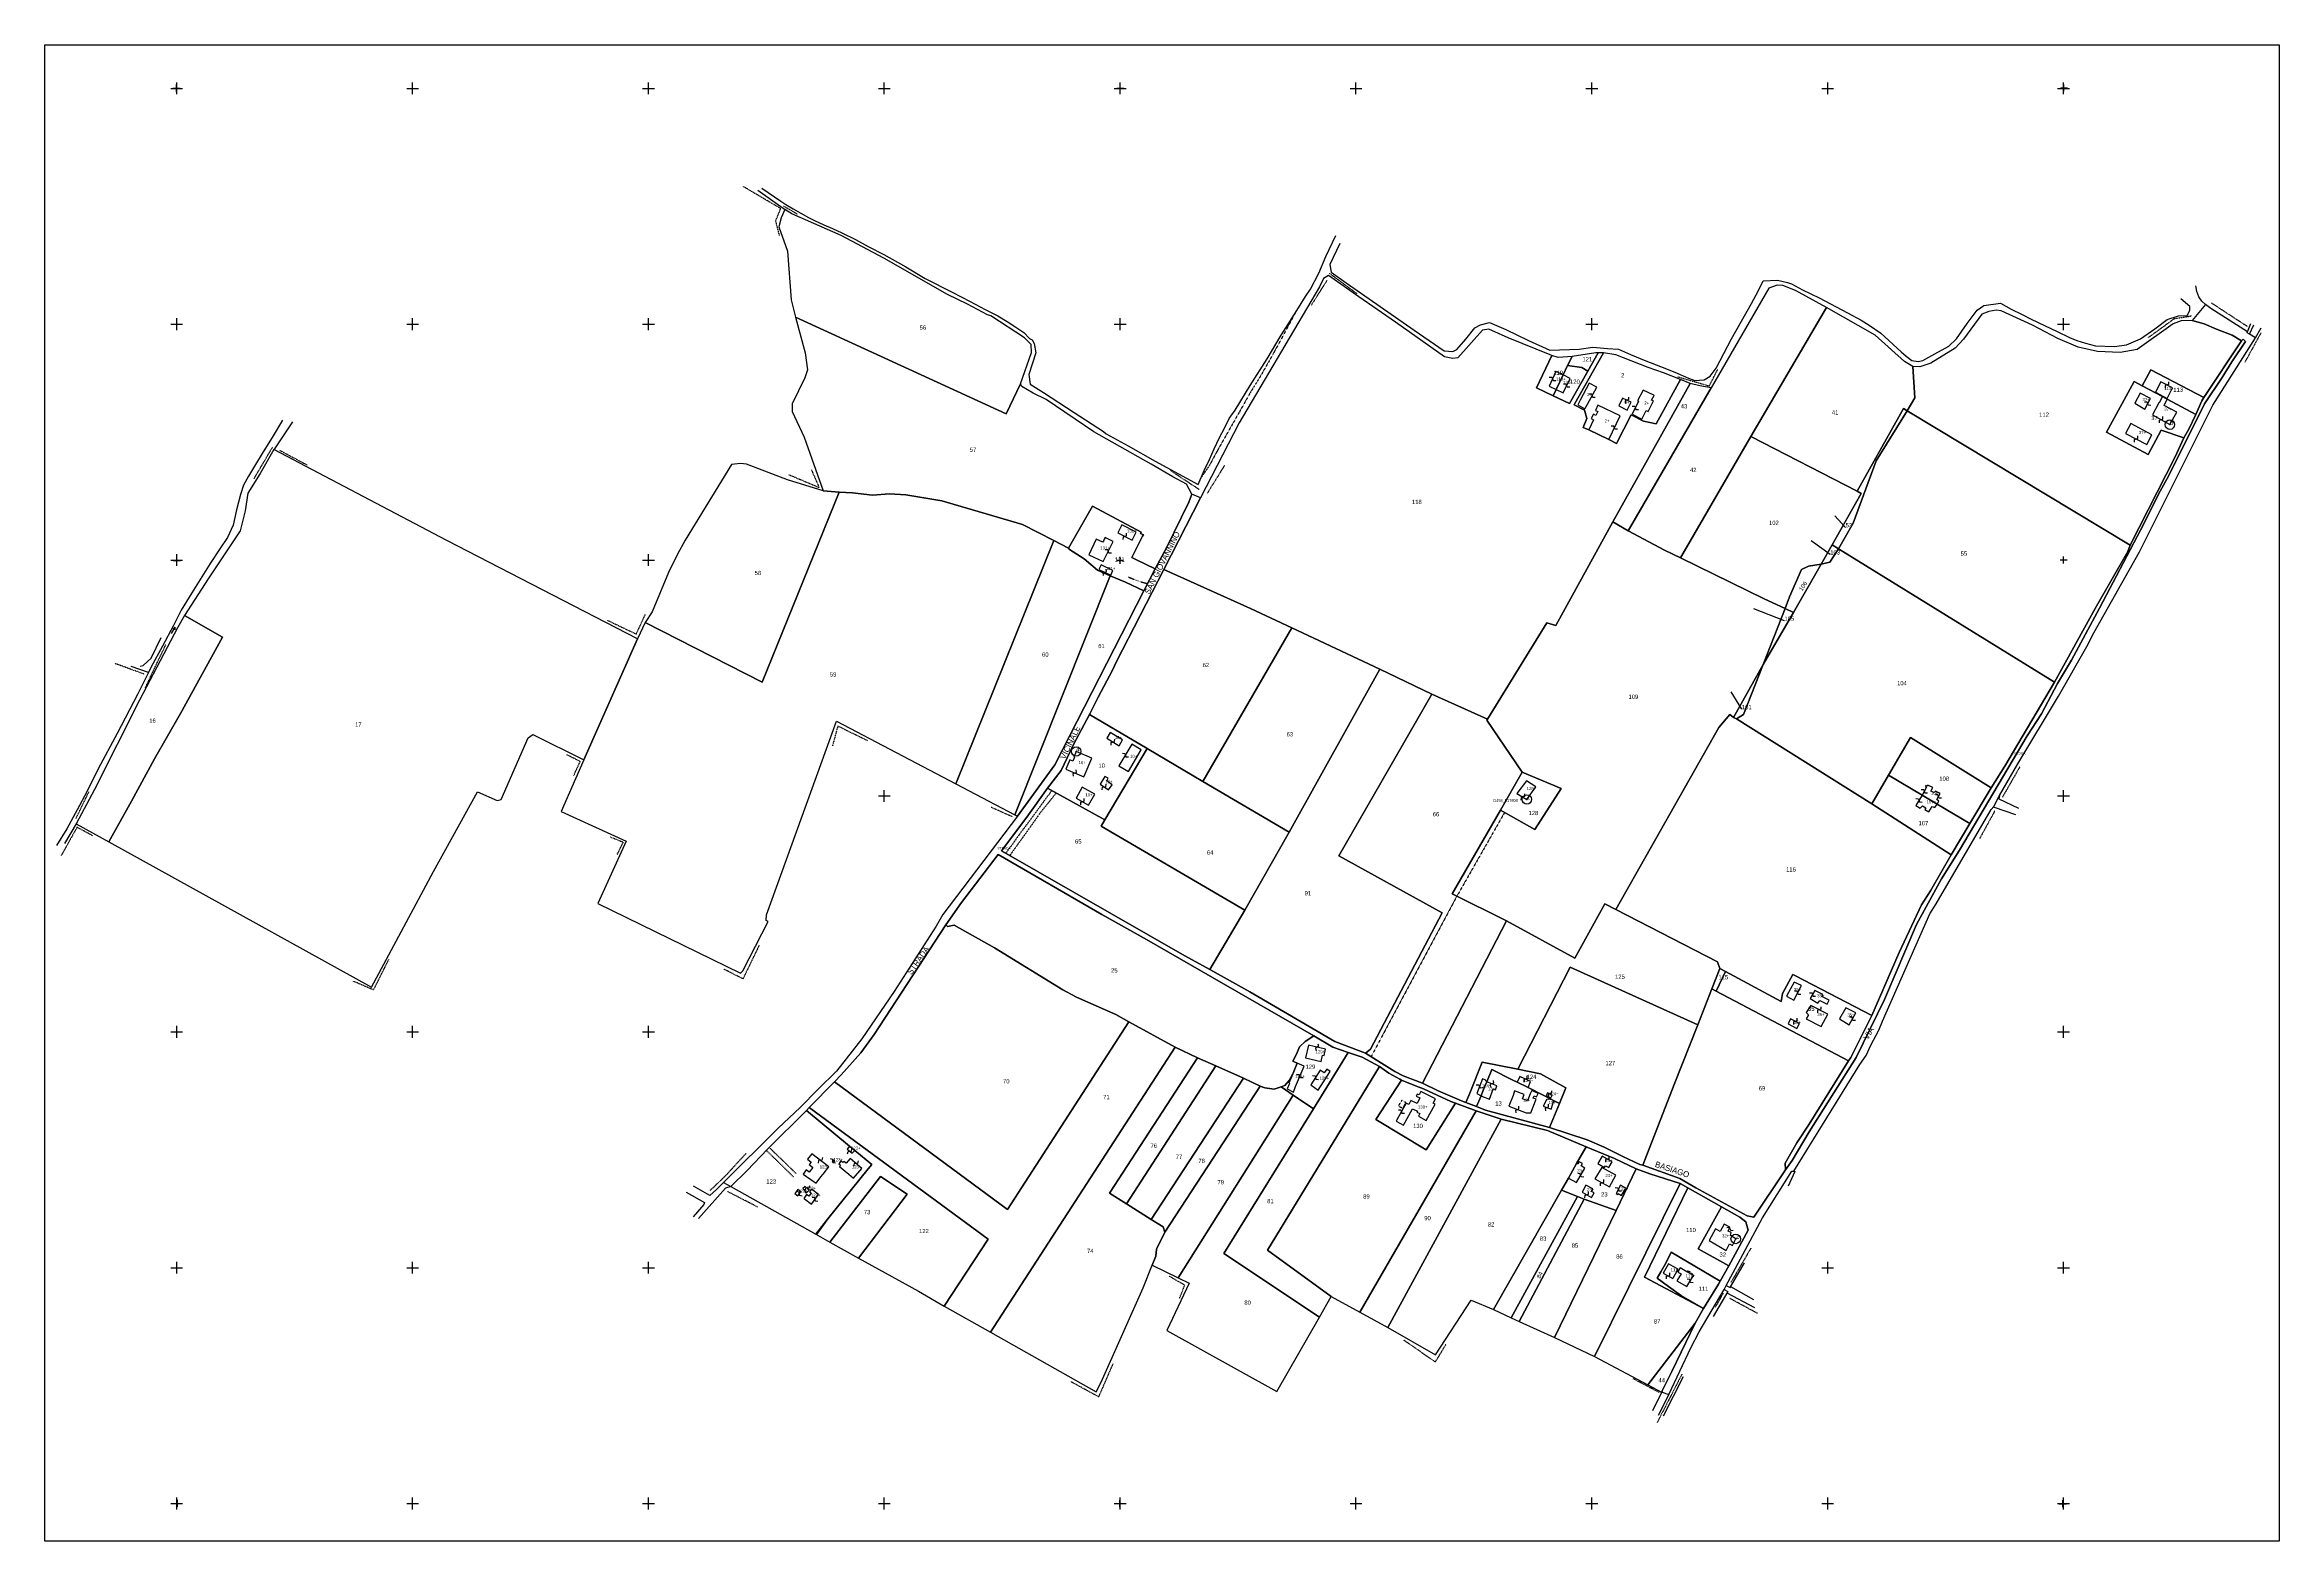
# Model space of a CAD drawing. Header units: metres. Extents: x 14088 to 15983, y -29232 to -27963.
import ezdxf

# ---------------------------------------------------------------- set-up
doc = ezdxf.new("R2010")
doc.units = ezdxf.units.M
for name, pattern in [('CONTINUA', [0]), ('FRECCETTA', [1, -1]), ('TRATTEGGIATA2', [0.3, 0.15, -0.15]), ('TRATTEGGIATA5', [0.3, 0.15, -0.15]), ('TRATTO-PUNTO', [0.4, 0.15, -0.125, 0, -0.125])]:
    doc.linetypes.add(name, pattern=pattern)
for name, color, linetype in [('ACQUE', 4, 'CONTINUA'), ('CONFINE', 3, 'CONTINUA'), ('FABBRICATI', 1, 'CONTINUA'), ('FIDUCIALI', 5, 'CONTINUA'), ('LINEEVARIE', 6, 'CONTINUA'), ('PARTICELLE', 7, 'CONTINUA'), ('SIMBOLI', 6, 'CONTINUA'), ('STRADE', 8, 'CONTINUA'), ('TESTI', 3, 'CONTINUA')]:
    doc.layers.add(name, color=color, linetype=linetype)

# ---------------------------------------------------------------- blocks, each defined once
blk = doc.blocks.new('20', base_point=(5, 5))
at = {"layer": 'SIMBOLI'}
blk.add_circle((5, 5), 4, dxfattribs=at)
blk.add_point((5, 5), dxfattribs=at)
blk = doc.blocks.new('9', base_point=(5, 5))
at = {"layer": 'SIMBOLI'}
for p, q in [((2, 5), (4, 6)), ((4, 6), (6, 4)), ((6, 4), (8, 5))]:
    blk.add_line(p, q, dxfattribs=at)
blk = doc.blocks.new('1', base_point=(5, 5))
at = {"layer": 'SIMBOLI'}
for p, q in [((2, 5), (8, 5)), ((5, 2), (5, 8))]:
    blk.add_line(p, q, dxfattribs=at)
blk = doc.blocks.new('3', base_point=(5, 5))
at = {"layer": 'SIMBOLI'}
for p, q in [((0, 5), (10, 5)), ((5, 0), (5, 10))]:
    blk.add_line(p, q, dxfattribs=at)
blk = doc.blocks.new('6', base_point=(8, 5))
at = {"layer": 'SIMBOLI'}
for p in [(2, 5), (6, 6), (6, 4)]:
    blk.add_line(p, (8, 5), dxfattribs=at)

msp = doc.modelspace()

# ---------------------------------------------------------------- linework, layer by layer
at = {"layer": 'ACQUE'}
msp.add_lwpolyline([(15950.867, -28214.18), (15919.099, -28262.15), (15917.285, -28264.89), (15912.338, -28276.507), (15906.328, -28288.937), (15902.081, -28296.245), (15894.811, -28312.429), (15856.616, -28387.22), (15854.446, -28392.698), (15826.848, -28441.162), (15792.227, -28503.428), (15750.116, -28574.682), (15738.638, -28593.258), (15720.488, -28623.354), (15704.766, -28649.948), (15687.073, -28680.397), (15679.437, -28692.275), (15660.702, -28732.862), (15637.328, -28786.18), (15619.704, -28821.802), (15617.776, -28824.59), (15584.404, -28878.339), (15573.985, -28894.075), (15564.027, -28911.38), (15564.345, -28916.903), (15569.859, -28909.135), (15584.317, -28884.775), (15624.163, -28821.634), (15648.106, -28772.47), (15675.213, -28709.008), (15696.642, -28670.39), (15711.913, -28646.027), (15769.088, -28549.094), (15781.327, -28530.364), (15795.021, -28504.535), (15806.648, -28484.844), (15830.653, -28440.899), (15865.417, -28374.681), (15882.038, -28341.7), (15889.417, -28328.303), (15919.422, -28267.418), (15934.647, -28245.184), (15942.686, -28231.988), (15954.218, -28214.729), (15952.234, -28212.809), (15950.867, -28214.18)], close=True, dxfattribs=at)
at = {"layer": 'CONFINE'}
msp.add_lwpolyline([(14130.158, -28594.63), (14114.797, -28623.553), (14142.336, -28638.813), (14365.122, -28762.004), (14417.779, -28664.069), (14455.026, -28596.577), (14471.69, -28603.729), (14475.139, -28603.011), (14498.11, -28550.708), (14501.96, -28547.86), (14545.251, -28569.487), (14525.864, -28613.268), (14580.988, -28638.259), (14557.003, -28691.072), (14678.184, -28750.351), (14680.006, -28748.167), (14701.53, -28706.559), (14699.802, -28705.652), (14700.096, -28700.938), (14759.349, -28536.705), (14860.578, -28589.645), (14910.688, -28615.941), (14912.958, -28617.132), (14849.661, -28700.501), (14843.898, -28710.448), (14808.247, -28765.824), (14781.086, -28805.876), (14759.529, -28833.498), (14743.831, -28848.588), (14728.693, -28864.235), (14710.107, -28881.664), (14663.725, -28927.694), (14669.874, -28931.225), (14741.969, -28971.678), (14753.811, -28978.323), (14778.015, -28991.804), (14828.933, -29019.796), (14850.854, -29032.681), (14889.967, -29054.552), (14979.763, -29105.246), (14983.906, -29097.077), (15019.399, -29017.175), (15027.069, -28997.747), (15049.283, -29008.571), (15058.52, -29013.071), (15039.733, -29053.202), (15132.983, -29104.901), (15168.997, -29041.993), (15179.031, -29024.465), (15203.322, -29037.78), (15226.901, -29050.792), (15267.403, -29073.845), (15297.798, -29027.553), (15316.696, -29035.51), (15331.481, -29042.465), (15338.391, -29045.741), (15368.416, -29059.092), (15402.352, -29075.204), (15447.596, -29099.299), (15459.128, -29105.441), (15459.574, -29105.678), (15465.313, -29107.437), (15483.949, -29068.066), (15490.972, -29054.417), (15512.356, -29018.485), (15513.618, -29015.543), (15544.697, -28957.745), (15569.677, -28918.206), (15571.199, -28918.152), (15627.375, -28827.605), (15632.585, -28820.042), (15636.473, -28811.417), (15643.497, -28798.528), (15646.373, -28791.021), (15686.56, -28699.959), (15692.072, -28691.38), (15738.63, -28611.5), (15740.908, -28609.062), (15745.657, -28599.726), (15761.226, -28572.728), (15795.858, -28515.327), (15819.817, -28473.206), (15825.576, -28461.638), (15864.394, -28392.976), (15926.53, -28268.565), (15962.94, -28211.666), (15957.603, -28208.335), (15955.622, -28207.378), (15955.975, -28206.566), (15925.021, -28186.58), (15920.496, -28183.196), (15909.159, -28196.755), (15899.669, -28197.134), (15892.925, -28199.686), (15862.524, -28221.351), (15848.167, -28223.922), (15828.829, -28223.212), (15812.529, -28219.453), (15795.205, -28211.998), (15773.813, -28200.754), (15747.039, -28188.763), (15742.824, -28187.963), (15736.686, -28189.195), (15730.855, -28191.389), (15715.273, -28212.712), (15708.083, -28220.281), (15687.406, -28233.002), (15678.075, -28236.016), (15672.136, -28235.728), (15665.275, -28231.742), (15640.304, -28209.409), (15598.937, -28185.801), (15572.716, -28171.376), (15562.048, -28167.147), (15557.175, -28166.907), (15550.127, -28169.458), (15501.195, -28253.855), (15491.701, -28252.359), (15483.423, -28250.303), (15475.071, -28246.969), (15460.716, -28241.24), (15447.815, -28236.814), (15420.434, -28225.94), (15410.027, -28224.147), (15405.443, -28224.191), (15403.53, -28224.21), (15383.237, -28227.455), (15371.565, -28228.144), (15366.12, -28226.468), (15364.709, -28226.033), (15328.946, -28211.633), (15312.536, -28204.176), (15307.259, -28204.95), (15286.302, -28228.415), (15282.142, -28229.034), (15275.186, -28227.582), (15233.653, -28198.147), (15202.29, -28176.895), (15176.821, -28158.617), (15172.564, -28161.212), (15169.078, -28168.366), (15100.881, -28283.571), (15068.192, -28347.351), (15060.775, -28344.026), (15056.34, -28335.727), (15044.704, -28329.524), (15026.408, -28318.626), (14977.724, -28291.237), (14937.211, -28263.775), (14926.286, -28258.381), (14916.529, -28252.782), (14915.509, -28250.555), (14924.887, -28223.877), (14924.465, -28217.138), (14918.92, -28211.477), (14890.253, -28192.802), (14887.46, -28192.049), (14870.69, -28182.971), (14853.517, -28174.857), (14799.497, -28144.086), (14763.368, -28124.924), (14721.606, -28106.283), (14715.609, -28102.65), (14712.479, -28109.904), (14710.67, -28117.561), (14718.026, -28138.014), (14721.166, -28179.203), (14724.804, -28194.041), (14732.995, -28224.271), (14734.855, -28238.81), (14732.536, -28245.555), (14721.93, -28267.626), (14721.792, -28273.909), (14732.044, -28295.672), (14748.238, -28341.287), (14717.815, -28331.839), (14683.172, -28318.551), (14678.197, -28318.006), (14670.485, -28318.939), (14631.047, -28382.99), (14624.629, -28394.915), (14617.001, -28410.593), (14603.122, -28444.022), (14597.306, -28452.956), (14590.741, -28466.756), (14429.055, -28383.512), (14282.202, -28306.21), (14270.627, -28326.56), (14260.211, -28343.258), (14257.911, -28358.162), (14253.637, -28375.301), (14226.629, -28415.909), (14206.553, -28447.074), (14200.639, -28457.478), (14168.503, -28518.774), (14130.158, -28594.63)], close=True, dxfattribs=at)
at = {"layer": 'FABBRICATI'}
for points in [[(15369.755, -28255.325), (15375.606, -28243.062), (15369.569, -28240.189), (15363.719, -28252.452), (15369.755, -28255.325)], [(15375.606, -28243.062), (15369.755, -28255.325), (15375.792, -28258.197), (15381.643, -28245.934), (15375.606, -28243.062)], [(15390.087, -28264.331), (15388.019, -28268.406), (15394.062, -28271.767), (15396.452, -28267.793), (15404.216, -28253.519), (15397.849, -28250.058), (15390.087, -28264.331)], [(15882.579, -28248.818), (15878.032, -28257.692), (15887.944, -28262.903), (15892.566, -28254.074), (15882.579, -28248.818)], [(15397.34, -28289.598), (15414.354, -28297.825), (15423.987, -28277.683), (15405.184, -28268.692), (15403.049, -28273.115), (15404.976, -28274.03), (15403.362, -28277.336), (15401.372, -28276.395), (15399.494, -28280.082), (15401.428, -28281.088), (15397.34, -28289.598)], [(15429.896, -28272.78), (15433.252, -28266.222), (15426.137, -28262.58), (15422.781, -28269.138), (15429.896, -28272.78)], [(15452.512, -28260.192), (15443.443, -28255.819), (15438.776, -28264.961), (15439.589, -28265.367), (15434.075, -28276.335), (15442.446, -28280.418), (15446.126, -28273.201), (15447.882, -28274.036), (15452.3, -28265.108), (15450.735, -28264.386), (15452.748, -28260.314), (15452.512, -28260.192)], [(15873.735, -28262.874), (15864.894, -28258.539), (15860.499, -28267.063), (15868.935, -28271.906), (15873.735, -28262.874)], [(15881.009, -28266.763), (15880.9, -28266.707), (15875.442, -28276.805), (15890.231, -28285.178), (15896.093, -28274.572), (15885.257, -28268.963), (15888.015, -28263.571), (15883.943, -28261.405), (15881.009, -28266.763)], [(15870.527, -28302.103), (15875.025, -28293.68), (15857.189, -28284.2), (15852.691, -28292.572), (15870.527, -28302.103)], [(14986.501, -28382.409), (14985.801, -28383.977), (14985.363, -28384.92), (14979.689, -28382.279), (14973.485, -28395.564), (14985.646, -28401.254), (14994.18, -28384.164), (14987.262, -28380.789), (14986.501, -28382.409)], [(14998.011, -28376.812), (15010.143, -28383.026), (15013.585, -28376.42), (15001.546, -28370.141), (14998.011, -28376.812)], [(14983.776, -28404.1), (14981.912, -28407.925), (14992.138, -28412.659), (14993.895, -28408.928), (14983.776, -28404.1)], [(15001.979, -28552.293), (14991.663, -28546.188), (14988.629, -28551.111), (14999.098, -28557.469), (15001.979, -28552.293)], [(14998.943, -28574.565), (15007.005, -28579.236), (15017.948, -28561.015), (15009.973, -28556.23), (14998.943, -28574.565)], [(14970.273, -28581.327), (14975.978, -28567.897), (14962.771, -28562.276), (14960.735, -28567.055), (14961.195, -28567.251), (14959.866, -28570.368), (14957.381, -28569.309), (14953.971, -28577.313), (14969.215, -28583.809), (14970.273, -28581.327)], [(14962.712, -28601.958), (14973.305, -28607.808), (14978.415, -28598.521), (14967.836, -28592.68), (14962.712, -28601.958)], [(14989.875, -28584.958), (14987.131, -28583.597), (14982.933, -28589.891), (14990.202, -28594.94), (14993.237, -28590.625), (14988.712, -28587.14), (14989.875, -28584.958)], [(15344.738, -28587.132), (15336.338, -28598.048), (15344.927, -28602.941), (15352.565, -28592.331), (15344.738, -28587.132)], [(15683.885, -28592.556), (15680.021, -28599.238), (15692.785, -28606.845), (15694.307, -28604.369), (15692.476, -28603.005), (15695.358, -28597.981), (15691.546, -28595.913), (15690.382, -28597.133), (15687.486, -28595.823), (15689.255, -28592.879), (15684.835, -28590.914), (15684.341, -28591.696), (15683.291, -28591.113), (15682.824, -28591.93), (15683.885, -28592.556)], [(15692.785, -28606.845), (15680.021, -28599.238), (15674.827, -28608.22), (15678.384, -28610.389), (15680.461, -28608.408), (15683.357, -28609.971), (15682.396, -28611.544), (15685.852, -28613.461), (15688.734, -28608.944), (15690.97, -28609.799), (15692.785, -28606.845)], [(15571.421, -28773.124), (15577.787, -28760.845), (15571.538, -28757.973), (15565.12, -28769.847), (15571.421, -28773.124)], [(15593.398, -28773.524), (15599.647, -28776.446), (15601.365, -28773.25), (15595.064, -28769.921), (15595.822, -28768.349), (15589.064, -28764.92), (15585.121, -28771.873), (15591.779, -28775.656), (15593.398, -28773.524)], [(15600.073, -28785.11), (15585.642, -28777.597), (15581.748, -28783.739), (15583.834, -28785.558), (15581.659, -28788.959), (15594.515, -28795.513), (15600.073, -28785.11)], [(15618.314, -28794.184), (15623.822, -28783.884), (15615.388, -28779.649), (15610.03, -28789.037), (15618.314, -28794.184)], [(15576.137, -28793.077), (15568.616, -28788.992), (15566.596, -28793.305), (15573.812, -28797.289), (15576.137, -28793.077)], [(15170.585, -28825.213), (15171.688, -28819.903), (15172.995, -28820.178), (15174.137, -28814.722), (15159.863, -28811.298), (15157.162, -28822.093), (15170.585, -28825.213)], [(15143.516, -28843.828), (15141.635, -28848.482), (15146.954, -28851.045), (15148.842, -28846.336), (15156.015, -28829.122), (15150.042, -28826.632), (15146.642, -28835.176), (15146.518, -28835.487), (15143.02, -28843.595), (15143.516, -28843.828)], [(15172.547, -28842.358), (15177.994, -28833.577), (15175.189, -28831.632), (15173.049, -28834.785), (15169.668, -28832.474), (15161.682, -28844.88), (15168.005, -28849.364), (15172.547, -28842.358)], [(15309.4, -28845.994), (15310.859, -28842.419), (15309.999, -28841.687), (15310.221, -28841.132), (15307.256, -28839.956), (15302.371, -28852.324), (15306.051, -28854.198), (15307.589, -28850.43), (15309.4, -28845.994)], [(15336.612, -28842.648), (15345.931, -28847.318), (15348.081, -28842.077), (15339.045, -28838.007), (15336.612, -28842.648)], [(15254.881, -28850.73), (15253.481, -28853.507), (15251.92, -28852.838), (15251.059, -28854.463), (15254.214, -28855.993), (15251.816, -28860.804), (15246.482, -28858.267), (15244.807, -28861.649), (15242.43, -28860.475), (15234.714, -28874.531), (15234.049, -28875.723), (15240.397, -28879.254), (15248.004, -28865.261), (15252.156, -28867.281), (15251.707, -28868.078), (15254.127, -28869.327), (15253.012, -28871.517), (15259.643, -28875.14), (15267.136, -28861.384), (15265.52, -28860.492), (15267.342, -28856.757), (15254.881, -28850.73)], [(15307.589, -28850.43), (15306.051, -28854.198), (15307.396, -28854.783), (15313.237, -28856.997), (15316.212, -28848.578), (15318.264, -28849.202), (15319.567, -28845.693), (15310.859, -28842.419), (15309.4, -28845.994), (15307.589, -28850.43)], [(15341.184, -28856.829), (15342.503, -28853.287), (15334.554, -28850.117), (15333.277, -28853.905), (15329.492, -28862.985), (15344.325, -28868.825), (15344.365, -28868.71), (15348.179, -28868.695), (15352.851, -28857.22), (15350.345, -28856.29), (15351.129, -28854.16), (15353.202, -28855.164), (15354.561, -28852.354), (15349.187, -28849.756), (15347.827, -28852.568), (15345.559, -28858.446), (15341.184, -28856.829)], [(15366.993, -28860.963), (15367.922, -28858.586), (15365.113, -28857.223), (15364.998, -28857.42), (15362.567, -28857.059), (15362.321, -28857.798), (15361.483, -28857.469), (15360.898, -28858.85), (15358.725, -28863.011), (15365.481, -28865.527), (15366.993, -28860.963)], [(15365.13, -28855.923), (15366.282, -28853.693), (15362.299, -28851.636), (15361.14, -28853.888), (15365.13, -28855.923)], [(14774.901, -28900.494), (14770.63, -28896.945), (14768.547, -28899.467), (14772.818, -28903.015), (14774.901, -28900.494)], [(14737.781, -28913.701), (14739.396, -28914.969), (14736.269, -28918.929), (14735.961, -28918.712), (14733.75, -28917.158), (14731.226, -28920.743), (14731.333, -28920.817), (14740.663, -28927.288), (14742.208, -28928.36), (14746.315, -28923.06), (14748.141, -28920.704), (14752.881, -28914.59), (14738.602, -28903.421), (14734.91, -28908.118), (14738.056, -28910.545), (14736.423, -28912.635), (14737.781, -28913.701)], [(14756.963, -28910.678), (14757.888, -28909.537), (14756.761, -28908.735), (14755.835, -28909.876), (14756.963, -28910.678)], [(14770.034, -28920.781), (14773.911, -28924.124), (14780.873, -28915.797), (14770.92, -28907.515), (14767.679, -28911.489), (14765.593, -28909.847), (14764.795, -28910.77), (14763.3, -28909.532), (14761.34, -28911.828), (14762.779, -28913.102), (14761.949, -28914.062), (14770.034, -28920.781)], [(15387.097, -28911.749), (15380.083, -28924.078), (15387.064, -28927.894), (15394.142, -28915.503), (15390.843, -28913.618), (15391.99, -28911.67), (15389.325, -28910.141), (15388.085, -28912.282), (15387.097, -28911.749)], [(15420.357, -28921.604), (15408.53, -28914.931), (15402.659, -28924.555), (15414.987, -28931.348), (15420.357, -28921.604)], [(15417.215, -28910.377), (15408.904, -28905.569), (15405.034, -28911.632), (15410.71, -28914.947), (15411.549, -28913.517), (15414.487, -28915.187), (15417.215, -28910.377)], [(14729.356, -28935.628), (14726.764, -28933.6), (14724.236, -28937.041), (14726.549, -28939.003), (14729.356, -28935.628)], [(14733.092, -28935.697), (14732.822, -28936.016), (14733.749, -28936.837), (14736.261, -28934.262), (14732.872, -28931.054), (14731.014, -28932.951), (14731.799, -28933.703), (14733.446, -28935.28), (14733.092, -28935.697)], [(14737.077, -28935.931), (14738.009, -28936.627), (14737.085, -28937.892), (14736.042, -28939.414), (14734.002, -28937.902), (14731.627, -28941.192), (14732.208, -28941.628), (14738.373, -28946.25), (14744.19, -28937.874), (14738.317, -28933.383), (14736.584, -28935.562), (14737.077, -28935.931)], [(15400.868, -28933.25), (15395.018, -28929.943), (15391.675, -28935.858), (15399.677, -28940.441), (15401.898, -28936.593), (15399.677, -28935.335), (15400.868, -28933.25)], [(15428.782, -28932.479), (15424.348, -28930.045), (15420.657, -28937.031), (15421.937, -28937.838), (15422.334, -28937.207), (15425.288, -28938.838), (15428.782, -28932.479)], [(15512.33, -28963.15), (15508.791, -28969.29), (15504.777, -28967.071), (15499.572, -28977.067), (15513.954, -28985.34), (15516.885, -28979.86), (15519.274, -28981.323), (15522.002, -28975.641), (15517.529, -28972.815), (15518.081, -28970.229), (15515.642, -28969.121), (15516.954, -28965.671), (15512.33, -28963.15)], [(15460.546, -29004.608), (15468.824, -29009.267), (15473.279, -29001.355), (15469.076, -28998.988), (15465.137, -28996.771), (15460.546, -29004.608)], [(15480.608, -29016.083), (15486.084, -29006.492), (15484.885, -29005.809), (15480.697, -29003.422), (15477.622, -29001.675), (15475.046, -29000.201), (15473.055, -29003.704), (15475.637, -29005.172), (15472.157, -29011.257), (15480.608, -29016.083)]]:
    msp.add_lwpolyline(points, close=True, dxfattribs=at)
at = {"layer": 'LINEEVARIE', "color": 2}
msp.add_lwpolyline([(14088, -29232), (14088, -27963), (15983, -27963), (15983, -29232), (14088, -29232)], dxfattribs=at)
at = {"layer": 'LINEEVARIE', "linetype": 'TRATTO-PUNTO'}
for points in [[(14711.143, -28124.755), (14707.917, -28112.399), (14712.157, -28102), (14680.545, -28083.333)], [(14714.588, -28099.815), (14726.378, -28106.625)], [(15177.527, -28156.841), (15200.71, -28173.96)], [(15162.364, -28183.636), (15175.713, -28162.572)], [(15872.042, -28211.192), (15893.93, -28195.274), (15908.998, -28192.854)], [(15925.213, -28181.765), (15955.761, -28201.753)], [(15967.346, -28207.449), (15953.751, -28232.263)], [(15472.955, -28244.604), (15499.618, -28252.338), (15506.792, -28238.283)], [(14265.512, -28331.032), (14281.385, -28304.033)], [(14287.025, -28306.755), (14310.603, -28319.413)], [(14718.922, -28327.478), (14744.983, -28338.559), (14738.452, -28323.577)], [(15042.813, -28324.107), (15067.161, -28340.158)], [(15074.222, -28342.978), (15088.885, -28319.478)], [(14564.973, -28450.962), (14589.665, -28462.705), (14597.392, -28446.064)], [(14173.3, -28508.374), (14181.937, -28490.16), (14190.877, -28471.489)], [(14172.462, -28496.772), (14147.674, -28487.715)], [(14785.88, -28553.257), (14760.576, -28540.806), (14756.098, -28557.439)], [(14536.705, -28582.633), (14542.108, -28570.812), (14530.777, -28565.116)], [(15762.856, -28575.46), (15748.248, -28600.936)], [(14114.482, -28619.247), (14125.595, -28596.364)], [(14908.443, -28617.599), (14890.763, -28609.74)], [(15741.627, -28612.861), (15728.74, -28636.305)], [(14128.523, -28633.703), (14115.413, -28626.541), (14101.968, -28650.595)], [(14573.351, -28649.934), (14578.605, -28639.38), (14567.531, -28634.899)], [(14693.963, -28726.493), (14680.124, -28755.058), (14663.965, -28746.891)], [(14379.532, -28738.758), (14366.752, -28764.432), (14349.784, -28757.128)], [(14652.22, -28934.564), (14665.589, -28921.861), (14682.801, -28903.068)], [(14692.804, -28948.648), (14667.093, -28935.489)], [(15534.961, -28983.31), (15517.824, -29012.694)], [(15050.328, -29026.166), (15054.768, -29014.854), (15041.453, -29007.186)], [(15511.349, -29021.629), (15504.526, -29033.859)], [(15540.368, -29038.682), (15516.738, -29025.922)], [(15276.214, -29065.056), (15267.113, -29079.927), (15240.578, -29061.449)], [(14993.868, -29081.393), (14981.752, -29109.498), (14957.92, -29096.536)], [(15457.392, -29105.937), (15434.983, -29094.137)], [(15476.388, -29090.382), (15455.42, -29131.279)]]:
    msp.add_lwpolyline(points, dxfattribs=at)
at = {"layer": 'LINEEVARIE'}
for points in [[(14692.885, -28086.392), (14716.136, -28102.969)], [(14696.231, -28084.61), (14712.294, -28095.564), (14716.412, -28098.493), (14722.764, -28102.074), (14729.32, -28105.908), (14735.824, -28109.489), (14740.855, -28112.06), (14748.781, -28115.79), (14756.046, -28118.963), (14764.022, -28122.591), (14775.454, -28128.085), (14786.329, -28134.188), (14799.54, -28140.894), (14818.14, -28151.487), (14834.758, -28161.173), (14857.675, -28172.921), (14872.716, -28180.888), (14885.521, -28187.494), (14896.343, -28192.837), (14904.221, -28197.833), (14911.439, -28202.527), (14918.25, -28207.121), (14923.236, -28212.226), (14925.471, -28213.284), (14927.052, -28216.219), (14928.644, -28224.323), (14922.444, -28242.683), (14923.833, -28250.837), (14935.116, -28258.004), (14961.141, -28274.963), (14985.843, -28290.912), (14988.233, -28292.831), (15006.68, -28303.019), (15029.701, -28316.084), (15066.085, -28335.854), (15068.624, -28330.062)], [(15068.624, -28330.062), (15071.184, -28324.085), (15075.78, -28314.698), (15079.769, -28305.769), (15084.213, -28296.079), (15088.61, -28288.163), (15092.549, -28279.994), (15097.456, -28272.786), (15110.248, -28252.078), (15124.558, -28229.238), (15136.641, -28209.293), (15149.89, -28188.381), (15157.069, -28176.505), (15161.368, -28170.261), (15168.493, -28156.611), (15174.55, -28142.559), (15182.833, -28124.802)], [(15186.401, -28131.533), (15177.713, -28149.392), (15178.844, -28155.774), (15191.706, -28164.862), (15249.352, -28205.099), (15274.87, -28222.516), (15282.027, -28223.257), (15285.424, -28221.475), (15293.066, -28212.587), (15300.759, -28203.193), (15305.523, -28200.444), (15313.335, -28198.549), (15326.95, -28204.392), (15346.308, -28213.716), (15364.496, -28221.98), (15389.262, -28221.257), (15400.728, -28219.505), (15413.215, -28220.536), (15422.504, -28221.12), (15432.817, -28225.553), (15445.721, -28231.195), (15458.115, -28235.825), (15470.256, -28240.76), (15481.991, -28245.695), (15487.274, -28247.607), (15495.343, -28247.282), (15500.309, -28244.026), (15505.419, -28237.223), (15518.557, -28212.308), (15535.439, -28182.469), (15541.453, -28171.356), (15545.342, -28163.187), (15557.318, -28162.65), (15565.849, -28164.705), (15569.302, -28165.71), (15578.551, -28170.905), (15592.676, -28177.608), (15616.863, -28190.315), (15628.399, -28196.67), (15635.057, -28200.758), (15645.172, -28207.522), (15662.261, -28223.338), (15666.482, -28226.976), (15671.414, -28230.814), (15676.694, -28231.51), (15680.803, -28230.891), (15690.738, -28225.241), (15702.801, -28218.622), (15709.233, -28212.525), (15718.389, -28199.529), (15726.686, -28188.106), (15732.31, -28184.24), (15746.668, -28182.125), (15755.612, -28187.119), (15764.809, -28191.909), (15772.685, -28195.841), (15783.862, -28200.981), (15794.735, -28206.071), (15805.202, -28211.162), (15811.298, -28213.933), (15818.561, -28216.093), (15827.244, -28218.199), (15843.283, -28218.867), (15853.278, -28217.473), (15865.193, -28212.426), (15877.303, -28203.932), (15887.893, -28196.151), (15897.63, -28193.035), (15904.988, -28192.509), (15907.11, -28188.399)], [(15907.11, -28188.399), (15907.254, -28184.903), (15899.575, -28178.487)], [(15920.496, -28183.196), (15917.343, -28180.519), (15914.696, -28176.928), (15913.061, -28172.169), (15912.085, -28167.357)], [(15955.975, -28206.566), (15958.902, -28199.464)], [(15957.603, -28208.335), (15961.392, -28200.522)], [(15962.94, -28211.666), (15967.589, -28203.192)], [(14289.605, -28281.361), (14280.91, -28296.18), (14273.325, -28308.108), (14265.994, -28320.288), (14260.888, -28328.967), (14256.541, -28336.528), (14253.971, -28344.389), (14250.753, -28357.421), (14247.89, -28370.299), (14243.144, -28380.801), (14236.568, -28390.344), (14228.274, -28403.034), (14212.65, -28427.854), (14203.649, -28442.42), (14197.133, -28455.561), (14187.886, -28473.067), (14178.031, -28491.133), (14175.903, -28495.417)], [(14282.713, -28306.479), (14298.338, -28282.909)], [(14168.944, -28489.991), (14171.633, -28489.528), (14178.267, -28483.278), (14186.854, -28465.722)], [(14175.903, -28495.417), (14166.665, -28514.016), (14149.384, -28546.998), (14133.416, -28577.038), (14123.615, -28596.471), (14115.429, -28611.795), (14106.636, -28627.831), (14097.99, -28642.042)], [(14175.903, -28495.417), (14161.382, -28490.162)], [(15759.627, -28616.101), (15741.518, -28609.659), (15740.908, -28609.062)], [(15745.657, -28599.726), (15745.045, -28602.451), (15761.77, -28610.345)], [(14114.797, -28623.553), (14104.685, -28640.352)], [(14631.973, -28935.934), (14647.422, -28944.711), (14647.071, -28946.283), (14637.96, -28956.897)], [(14664.515, -28926.91), (14657.598, -28933.689), (14651.926, -28938.872), (14638.102, -28930.8)], [(14669.874, -28931.225), (14665.259, -28932.504), (14642.429, -28958.406)], [(15571.199, -28918.152), (15572.261, -28918.485), (15566.549, -28930.737)], [(14752.105, -28958.629), (14742.369, -28971.902)], [(15513.885, -29015.047), (15517.275, -29016.699), (15529.357, -28995.993)], [(15512.356, -29018.485), (15515.253, -29020.2), (15502.818, -29041.464)], [(15538.276, -29033.924), (15514.749, -29021.57)], [(15517.476, -29015.887), (15537.143, -29027.035)], [(15459.543, -29104.627), (15451.591, -29121.407)], [(15477.408, -29092.507), (15460.534, -29125.894)], [(15465.313, -29107.437), (15456.219, -29125.449)]]:
    msp.add_lwpolyline(points, dxfattribs=at)
at = {"layer": 'LINEEVARIE', "linetype": 'TRATTEGGIATA2'}
for points in [[(15149.484, -28188.635), (15129.624, -28225.425), (15119.363, -28243.44), (15110.313, -28258.108), (15100.81, -28275.007), (15091.712, -28290.891), (15082.614, -28306.978), (15075.893, -28319.563), (15068.624, -28330.062)], [(15006.681, -28414.169), (15011.865, -28416.413), (15016.386, -28418.175), (15023.75, -28419.98)], [(14941.979, -28595.488), (14923.675, -28620.448), (14914.517, -28632.583), (14908.295, -28641.467), (14903.03, -28648.468)], [(14945.704, -28597.538), (14932.642, -28613.787), (14917.315, -28635.363), (14911.851, -28642.877), (14906.473, -28650.445)], [(15325.617, -28614.697), (15285.585, -28684.983), (15212.857, -28820.982)], [(14702.433, -28898.104), (14725.318, -28920.199)], [(14700.017, -28900.564), (14723.205, -28923.174)]]:
    msp.add_lwpolyline(points, dxfattribs=at)
at = {"layer": 'LINEEVARIE', "linetype": 'TRATTEGGIATA5'}
for points in [[(15236.079, -28863.123), (15238.911, -28857.97), (15242.364, -28859.867), (15239.532, -28865.02), (15236.079, -28863.123)], [(15484.885, -29005.809), (15485.379, -29004.939), (15481.192, -29002.552), (15480.697, -29003.422)]]:
    msp.add_lwpolyline(points, dxfattribs=at)
at = {"layer": 'PARTICELLE', "color": 2, "linetype": 'FRECCETTA'}
for p, q in [((15615.255, -28372.287), (15606.097, -28362.379)), ((15602.164, -28395.276), (15585.896, -28383.562)), ((15563.367, -28451.471), (15537.308, -28441.252)), ((15527.253, -28526.511), (15518.033, -28511.586))]:
    msp.add_line(p, q, dxfattribs=at)
at = {"layer": 'PARTICELLE'}
for points in [[(14724.804, -28194.041), (14903.387, -28276.024), (14915.509, -28250.555), (14924.887, -28223.877), (14924.465, -28217.138), (14918.92, -28211.477), (14890.253, -28192.802), (14887.46, -28192.049), (14870.69, -28182.971), (14853.517, -28174.857), (14799.497, -28144.086), (14763.368, -28124.924), (14721.606, -28106.283), (14715.609, -28102.65), (14712.479, -28109.904), (14710.67, -28117.561), (14718.026, -28138.014), (14721.166, -28179.203), (14724.804, -28194.041)], [(15417.819, -28367.578), (15483.423, -28250.303), (15475.071, -28246.969), (15454.579, -28284.376), (15443.908, -28282.146), (15433.26, -28276.716), (15420.805, -28301.134), (15414.354, -28297.825), (15397.34, -28289.598), (15392.563, -28287.508), (15395.813, -28280.081), (15393.812, -28272.787), (15385.032, -28268.32), (15385.613, -28267.278), (15410.027, -28224.147), (15405.443, -28224.191), (15396.628, -28239.726), (15380.967, -28267.323), (15367.165, -28260.754), (15352.981, -28254.002), (15366.12, -28226.468), (15364.709, -28226.033), (15328.946, -28211.633), (15312.536, -28204.176), (15307.259, -28204.95), (15286.302, -28228.415), (15282.142, -28229.034), (15275.186, -28227.582), (15233.653, -28198.147), (15202.29, -28176.895), (15176.821, -28158.617), (15172.564, -28161.212), (15169.078, -28168.366), (15100.881, -28283.571), (15068.192, -28347.351), (15037.07, -28408.037), (15110.635, -28441.088), (15145.655, -28457.552), (15220.243, -28492.616), (15264.43, -28513.559), (15311.549, -28534.975), (15361.784, -28453.158), (15369.453, -28455.419), (15417.819, -28367.578)], [(15501.195, -28253.855), (15430.88, -28375.297), (15461.572, -28391.738), (15475.24, -28398.138), (15534.787, -28295.269), (15598.937, -28185.801), (15572.716, -28171.376), (15562.048, -28167.147), (15557.175, -28166.907), (15550.127, -28169.458), (15501.195, -28253.855)], [(15029.759, -28407.392), (15039.462, -28388.927), (15058.203, -28351.026), (15060.775, -28344.026), (15056.34, -28335.727), (15044.704, -28329.524), (15026.408, -28318.626), (14977.724, -28291.237), (14937.211, -28263.775), (14926.286, -28258.381), (14916.529, -28252.782), (14915.509, -28250.555), (14903.387, -28276.024), (14724.804, -28194.041), (14732.995, -28224.271), (14734.855, -28238.81), (14732.536, -28245.555), (14721.93, -28267.626), (14721.792, -28273.909), (14732.044, -28295.672), (14748.238, -28341.287), (14761.741, -28342.519), (14773.059, -28342.895), (14790.066, -28344.878), (14804.375, -28343.726), (14818.385, -28344.704), (14848.899, -28349.895), (14917.105, -28369.937), (14943.863, -28383.487), (14956.332, -28389.801), (14974.326, -28358.185), (14976.618, -28354.173), (15017.9, -28376.23), (15017.274, -28377.387), (15019.672, -28378.566), (15019.073, -28379.753), (15009.946, -28397.827), (15013.897, -28399.734), (15029.759, -28407.392)], [(15598.937, -28185.801), (15534.787, -28295.269), (15624.877, -28341.504), (15664.403, -28271.371), (15667.352, -28273.593), (15674.025, -28262.529), (15672.136, -28235.728), (15665.275, -28231.742), (15640.304, -28209.409), (15598.937, -28185.801)], [(15836.55, -28291.651), (15859.999, -28248.67), (15866.816, -28252.296), (15874.112, -28238.592), (15919.099, -28262.15), (15950.867, -28214.18), (15942.989, -28209.235), (15929.731, -28204.252), (15919.215, -28199.668), (15909.159, -28196.755), (15899.669, -28197.134), (15892.925, -28199.686), (15862.524, -28221.351), (15848.167, -28223.922), (15828.829, -28223.212), (15812.529, -28219.453), (15795.205, -28211.998), (15773.813, -28200.754), (15747.039, -28188.763), (15742.824, -28187.963), (15736.686, -28189.195), (15730.855, -28191.389), (15715.273, -28212.712), (15708.083, -28220.281), (15687.406, -28233.002), (15678.075, -28236.016), (15672.136, -28235.728), (15674.025, -28262.529), (15667.352, -28273.593), (15856.616, -28387.22), (15894.811, -28312.429), (15902.081, -28296.245), (15882.832, -28289.961), (15871.714, -28310.613), (15836.55, -28291.651)], [(15369.755, -28255.325), (15375.606, -28243.062), (15379.393, -28235.124), (15383.237, -28227.455), (15371.565, -28228.144), (15366.12, -28226.468), (15352.981, -28254.002), (15367.165, -28260.754), (15369.755, -28255.325)], [(15375.606, -28243.062), (15369.755, -28255.325), (15367.165, -28260.754), (15380.967, -28267.323), (15396.628, -28239.726), (15391.411, -28236.766), (15379.393, -28235.124), (15375.606, -28243.062)], [(15403.53, -28224.21), (15383.237, -28227.455), (15379.393, -28235.124), (15391.411, -28236.766), (15396.628, -28239.726), (15405.443, -28224.191), (15403.53, -28224.21)], [(15414.354, -28297.825), (15420.805, -28301.134), (15433.26, -28276.716), (15443.908, -28282.146), (15454.579, -28284.376), (15475.071, -28246.969), (15460.716, -28241.24), (15447.815, -28236.814), (15420.434, -28225.94), (15410.027, -28224.147), (15385.613, -28267.278), (15385.032, -28268.32), (15393.812, -28272.787), (15395.813, -28280.081), (15392.563, -28287.508), (15397.34, -28289.598), (15414.354, -28297.825)], [(15483.423, -28250.303), (15417.819, -28367.578), (15430.88, -28375.297), (15501.195, -28253.855), (15491.701, -28252.359), (15483.423, -28250.303)], [(15888.015, -28263.571), (15883.943, -28261.405), (15866.816, -28252.296), (15859.999, -28248.67), (15836.55, -28291.651), (15871.714, -28310.613), (15882.832, -28289.961), (15902.081, -28296.245), (15906.328, -28288.937), (15912.338, -28276.507), (15888.015, -28263.571)], [(15866.816, -28252.296), (15883.943, -28261.405), (15888.015, -28263.571), (15912.338, -28276.507), (15917.285, -28264.89), (15919.099, -28262.15), (15874.112, -28238.592), (15866.816, -28252.296)], [(15667.352, -28273.593), (15664.403, -28271.371), (15624.877, -28341.504), (15628.434, -28343.42), (15603.736, -28387.139), (15609.156, -28390.342), (15621.692, -28368.571), (15641.008, -28315.72), (15667.352, -28273.593)], [(15856.616, -28387.22), (15667.352, -28273.593), (15641.008, -28315.72), (15621.692, -28368.571), (15609.156, -28390.342), (15792.227, -28503.428), (15826.848, -28441.162), (15854.446, -28392.698), (15856.616, -28387.22)], [(14545.251, -28569.487), (14590.741, -28466.756), (14429.055, -28383.512), (14282.202, -28306.21), (14270.627, -28326.56), (14260.211, -28343.258), (14257.911, -28358.162), (14253.637, -28375.301), (14226.629, -28415.909), (14206.553, -28447.074), (14238.773, -28465.487), (14203.091, -28529.985), (14181.154, -28568.452), (14161.597, -28604.531), (14142.336, -28638.813), (14365.122, -28762.004), (14417.779, -28664.069), (14455.026, -28596.577), (14471.69, -28603.729), (14475.139, -28603.011), (14498.11, -28550.708), (14501.96, -28547.86), (14545.251, -28569.487)], [(15475.24, -28398.138), (15546.119, -28432.868), (15563.952, -28440.981), (15567.735, -28431.039), (15577.832, -28408.007), (15583.865, -28405.154), (15594.519, -28403.454), (15603.736, -28387.139), (15628.434, -28343.42), (15624.877, -28341.504), (15534.787, -28295.269), (15475.24, -28398.138)], [(14597.306, -28452.956), (14696.441, -28503.575), (14761.741, -28342.519), (14748.238, -28341.287), (14717.815, -28331.839), (14683.172, -28318.551), (14678.197, -28318.006), (14670.485, -28318.939), (14631.047, -28382.99), (14624.629, -28394.915), (14617.001, -28410.593), (14603.122, -28444.022), (14597.306, -28452.956)], [(14860.578, -28589.645), (14943.863, -28383.487), (14917.105, -28369.937), (14848.899, -28349.895), (14818.385, -28344.704), (14804.375, -28343.726), (14790.066, -28344.878), (14773.059, -28342.895), (14761.741, -28342.519), (14696.441, -28503.575), (14597.306, -28452.956), (14590.741, -28466.756), (14545.251, -28569.487), (14525.864, -28613.268), (14580.988, -28638.259), (14557.003, -28691.072), (14678.184, -28750.351), (14680.006, -28748.167), (14701.53, -28706.559), (14699.802, -28705.652), (14700.096, -28700.938), (14759.349, -28536.705), (14860.578, -28589.645)], [(15009.946, -28397.827), (15019.073, -28379.753), (15019.672, -28378.566), (15017.274, -28377.387), (15017.9, -28376.23), (14976.618, -28354.173), (14974.326, -28358.185), (14956.332, -28389.801), (14957.096, -28391.066), (14969.549, -28398.989), (14980.939, -28408.537), (14991.456, -28413.273), (15004.461, -28418.611), (15019.973, -28426.016), (15029.759, -28407.392), (15013.897, -28399.734), (15009.946, -28397.827)], [(15311.549, -28534.975), (15311.021, -28535.836), (15341.016, -28579.844), (15374.138, -28593.592), (15351.533, -28628.463), (15322.414, -28612.121), (15281.571, -28683.017), (15327.656, -28705.954), (15385.536, -28737.627), (15411.059, -28691.6), (15420.313, -28696.382), (15507.699, -28542.067), (15516.911, -28531.047), (15520.266, -28533.42), (15545.386, -28488.611), (15563.952, -28440.981), (15546.119, -28432.868), (15475.24, -28398.138), (15461.572, -28391.738), (15430.88, -28375.297), (15417.819, -28367.578), (15369.453, -28455.419), (15361.784, -28453.158), (15311.549, -28534.975)], [(14956.332, -28389.801), (14943.863, -28383.487), (14860.578, -28589.645), (14910.688, -28615.941), (14991.456, -28413.273), (14980.939, -28408.537), (14969.549, -28398.989), (14957.096, -28391.066), (14956.332, -28389.801)], [(15792.227, -28503.428), (15609.156, -28390.342), (15601.773, -28401.763), (15594.519, -28403.454), (15570.913, -28444.56), (15545.386, -28488.611), (15528.736, -28530.966), (15522.705, -28534.681), (15637.317, -28606.644), (15651.586, -28582.292), (15670.176, -28550.566), (15738.638, -28593.258), (15750.116, -28574.682), (15792.227, -28503.428)], [(15563.952, -28440.981), (15570.913, -28444.56), (15594.519, -28403.454), (15583.865, -28405.154), (15577.832, -28408.007), (15567.735, -28431.039), (15563.952, -28440.981)], [(15609.156, -28390.342), (15603.736, -28387.139), (15594.519, -28403.454), (15601.773, -28401.763), (15609.156, -28390.342)], [(14912.958, -28617.132), (14944.578, -28573.724), (15019.973, -28426.016), (15004.461, -28418.611), (14991.456, -28413.273), (14910.688, -28615.941), (14912.958, -28617.132)], [(14974.118, -28530.981), (15022.937, -28559.786), (15070.215, -28587.681), (15145.655, -28457.552), (15110.635, -28441.088), (15037.07, -28408.037), (14996.903, -28486.026), (14993.621, -28493.382), (14981.443, -28516.166), (14974.118, -28530.981)], [(15545.386, -28488.611), (15570.913, -28444.56), (15563.952, -28440.981), (15545.386, -28488.611)], [(14142.336, -28638.813), (14161.597, -28604.531), (14181.154, -28568.452), (14203.091, -28529.985), (14238.773, -28465.487), (14206.553, -28447.074), (14200.639, -28457.478), (14168.503, -28518.774), (14130.158, -28594.63), (14114.797, -28623.553), (14142.336, -28638.813)], [(15145.655, -28457.552), (15070.215, -28587.681), (15143.252, -28630.775), (15220.243, -28492.616), (15145.655, -28457.552)], [(15208.09, -28817.997), (15212.346, -28814.743), (15273.082, -28699.102), (15185.524, -28650.783), (15264.43, -28513.559), (15220.243, -28492.616), (15143.252, -28630.775), (15105.645, -28696.748), (15076.072, -28747.244), (15109.917, -28766.21), (15182.083, -28808.285), (15208.09, -28817.997)], [(15545.386, -28488.611), (15520.266, -28533.42), (15522.705, -28534.681), (15528.736, -28530.966), (15545.386, -28488.611)], [(15256.364, -28843.513), (15327.656, -28705.954), (15281.571, -28683.017), (15322.414, -28612.121), (15341.016, -28579.844), (15311.021, -28535.836), (15311.549, -28534.975), (15264.43, -28513.559), (15185.524, -28650.783), (15273.082, -28699.102), (15212.346, -28814.743), (15208.09, -28817.997), (15232.995, -28833.591), (15240.109, -28837.221), (15256.364, -28843.513)], [(14987.1, -28620.326), (15022.937, -28559.786), (14974.118, -28530.981), (14960.575, -28556.403), (14949.867, -28578.373), (14938.405, -28593.52), (14987.1, -28620.326)], [(15687.073, -28680.397), (15704.766, -28649.948), (15637.317, -28606.644), (15522.705, -28534.681), (15520.266, -28533.42), (15516.911, -28531.047), (15507.699, -28542.067), (15420.313, -28696.382), (15506.536, -28740.608), (15508.427, -28746.38), (15513.325, -28748.988), (15560.613, -28774.166), (15561.598, -28767.558), (15570.505, -28751.294), (15572.693, -28752.598), (15637.328, -28786.18), (15660.702, -28732.862), (15679.437, -28692.275), (15687.073, -28680.397)], [(15720.488, -28623.354), (15738.638, -28593.258), (15670.176, -28550.566), (15651.586, -28582.292), (15680.021, -28599.238), (15692.785, -28606.845), (15720.488, -28623.354)], [(15143.252, -28630.775), (15070.215, -28587.681), (15022.937, -28559.786), (14987.1, -28620.326), (14984.031, -28625.512), (15105.645, -28696.748), (15143.252, -28630.775)], [(15076.072, -28747.244), (15105.645, -28696.748), (14984.031, -28625.512), (14987.1, -28620.326), (14938.405, -28593.52), (14920.878, -28617.973), (14899.526, -28646.456), (15054.73, -28735.594), (15076.072, -28747.244)], [(15341.016, -28579.844), (15322.414, -28612.121), (15351.533, -28628.463), (15374.138, -28593.592), (15341.016, -28579.844)], [(15720.488, -28623.354), (15692.785, -28606.845), (15680.021, -28599.238), (15651.586, -28582.292), (15637.317, -28606.644), (15704.766, -28649.948), (15720.488, -28623.354)], [(14852.27, -28709.261), (14853.592, -28710.676), (14859.173, -28709.597), (14893.373, -28728.866), (14951.415, -28764.491), (14963.102, -28770.745), (14996.328, -28785.303), (15007.457, -28791.659), (15046.789, -28813.043), (15065.537, -28822.116), (15081.083, -28828.815), (15104.504, -28839.345), (15118.679, -28845.947), (15122.692, -28847.406), (15130.663, -28848.652), (15136.475, -28846.701), (15139.639, -28845.639), (15143.283, -28841.171), (15146.518, -28835.487), (15146.642, -28835.176), (15150.042, -28826.632), (15146.493, -28824.744), (15149.575, -28818.807), (15151.997, -28812.619), (15156.808, -28808.299), (15164.284, -28803.542), (15022.419, -28721.692), (14984.56, -28700.456), (14896.641, -28649.605), (14865.421, -28690.224), (14852.27, -28709.261)], [(15337.144, -28831.757), (15381.544, -28745.289), (15489.81, -28794.213), (15501.709, -28763.641), (15508.427, -28746.38), (15506.536, -28740.608), (15420.313, -28696.382), (15411.059, -28691.6), (15385.536, -28737.627), (15327.656, -28705.954), (15256.364, -28843.513), (15269.727, -28850.117), (15289.438, -28858.528), (15293.27, -28859.984), (15296.603, -28852.111), (15307.038, -28825.695), (15337.144, -28831.757)], [(14757.672, -28842.32), (14904.546, -28950.685), (15007.457, -28791.659), (14996.328, -28785.303), (14963.102, -28770.745), (14951.415, -28764.491), (14893.373, -28728.866), (14859.173, -28709.597), (14853.592, -28710.676), (14852.27, -28709.261), (14791.38, -28802.15), (14779.996, -28817.685), (14763.495, -28836.579), (14757.672, -28842.32)], [(15469.728, -28844.583), (15489.81, -28794.213), (15381.544, -28745.289), (15337.144, -28831.757), (15356.367, -28835.627), (15377.824, -28847.489), (15372.727, -28860.745), (15364.096, -28881.037), (15395.992, -28891.545), (15410.522, -28897.74), (15426.426, -28905.858), (15440.804, -28912.509), (15443.242, -28913.06), (15469.728, -28844.583)], [(15501.709, -28763.641), (15505.402, -28765.58), (15513.325, -28748.988), (15508.427, -28746.38), (15501.709, -28763.641)], [(15564.345, -28916.903), (15564.027, -28911.38), (15573.985, -28894.075), (15584.404, -28878.339), (15617.776, -28824.59), (15505.402, -28765.58), (15501.709, -28763.641), (15489.81, -28794.213), (15469.728, -28844.583), (15443.242, -28913.06), (15474.734, -28924.279), (15488.252, -28932.301), (15531.7, -28956.005), (15537.489, -28957.257), (15564.345, -28916.903)], [(15560.613, -28774.166), (15513.325, -28748.988), (15505.402, -28765.58), (15617.776, -28824.59), (15619.704, -28821.802), (15637.328, -28786.18), (15572.693, -28752.598), (15570.505, -28751.294), (15561.598, -28767.558), (15560.613, -28774.166)], [(14889.967, -29054.552), (15046.789, -28813.043), (15007.457, -28791.659), (14904.546, -28950.685), (14757.672, -28842.32), (14736.302, -28864.237), (14887.957, -28975.861), (14850.854, -29032.681), (14889.967, -29054.552)], [(15146.518, -28835.487), (15143.283, -28841.171), (15139.639, -28845.639), (15136.475, -28846.701), (15146.772, -28853.712), (15163.856, -28865.344), (15193.397, -28817.554), (15180.267, -28813.053), (15164.284, -28803.542), (15156.808, -28808.299), (15151.997, -28812.619), (15149.575, -28818.807), (15146.493, -28824.744), (15150.042, -28826.632), (15146.642, -28835.176), (15146.518, -28835.487)], [(15027.069, -28997.747), (15030.35, -28990.138), (15030.945, -28984.258), (15037.865, -28969.748), (15036.535, -28965.444), (15026.268, -28959.035), (15005.277, -28945.864), (14990.843, -28936.78), (15065.537, -28822.116), (15046.789, -28813.043), (14889.967, -29054.552), (14979.763, -29105.246), (14983.906, -29097.077), (15019.399, -29017.175), (15027.069, -28997.747)], [(15065.537, -28822.116), (14990.843, -28936.78), (15005.277, -28945.864), (15081.083, -28828.815), (15065.537, -28822.116)], [(15179.031, -29024.465), (15125.042, -28985.18), (15219.912, -28829.542), (15205.256, -28821.451), (15193.397, -28817.554), (15163.856, -28865.344), (15087.999, -28988.063), (15168.997, -29041.993), (15179.031, -29024.465)], [(15081.083, -28828.815), (15005.277, -28945.864), (15026.268, -28959.035), (15104.504, -28839.345), (15081.083, -28828.815)], [(15104.504, -28839.345), (15026.268, -28959.035), (15036.535, -28965.444), (15037.865, -28969.748), (15118.679, -28845.947), (15104.504, -28839.345)], [(15203.322, -29037.78), (15301.842, -28867.111), (15284.452, -28860.635), (15259.629, -28899.943), (15216.921, -28874.276), (15238.569, -28840.888), (15237.07, -28840.269), (15227.771, -28835.125), (15219.912, -28829.542), (15125.042, -28985.18), (15179.031, -29024.465), (15203.322, -29037.78)], [(15280.355, -28859.109), (15257.238, -28848.477), (15250.482, -28845.809), (15238.569, -28840.888), (15216.921, -28874.276), (15259.629, -28899.943), (15284.452, -28860.635), (15280.355, -28859.109)], [(15345.931, -28847.318), (15372.727, -28860.745), (15377.824, -28847.489), (15356.367, -28835.627), (15337.144, -28831.757), (15307.038, -28825.695), (15296.603, -28852.111), (15293.27, -28859.984), (15302.29, -28863.41), (15306.051, -28854.198), (15307.589, -28850.43), (15309.4, -28845.994), (15310.859, -28842.419), (15315.108, -28832.011), (15332.587, -28840.631), (15336.612, -28842.648), (15345.931, -28847.318)], [(15309.4, -28845.994), (15307.589, -28850.43), (15306.051, -28854.198), (15302.29, -28863.41), (15309.909, -28866.431), (15364.096, -28881.037), (15372.727, -28860.745), (15345.931, -28847.318), (15336.612, -28842.648), (15332.587, -28840.631), (15315.108, -28832.011), (15310.859, -28842.419), (15309.4, -28845.994)], [(15118.679, -28845.947), (15037.865, -28969.748), (15030.945, -28984.258), (15030.35, -28990.138), (15027.069, -28997.747), (15049.283, -29008.571), (15146.772, -28853.712), (15136.475, -28846.701), (15130.663, -28848.652), (15122.692, -28847.406), (15118.679, -28845.947)], [(15168.997, -29041.993), (15087.999, -28988.063), (15163.856, -28865.344), (15146.772, -28853.712), (15049.283, -29008.571), (15058.52, -29013.071), (15039.733, -29053.202), (15132.983, -29104.901), (15168.997, -29041.993)], [(14752.105, -28958.629), (14786.264, -28916.229), (14789.547, -28912.604), (14774.901, -28900.494), (14770.63, -28896.945), (14733.934, -28866.605), (14701.013, -28899.524), (14683.748, -28917.558), (14669.874, -28931.225), (14741.969, -28971.678), (14752.105, -28958.629)], [(14887.957, -28975.861), (14736.302, -28864.237), (14733.934, -28866.605), (14770.63, -28896.945), (14774.901, -28900.494), (14789.547, -28912.604), (14786.264, -28916.229), (14752.105, -28958.629), (14741.969, -28971.678), (14753.811, -28978.323), (14796.785, -28922.789), (14819.404, -28937.527), (14778.015, -28991.804), (14828.933, -29019.796), (14850.854, -29032.681), (14887.957, -28975.861)], [(15226.901, -29050.792), (15323.072, -28874.099), (15301.842, -28867.111), (15203.322, -29037.78), (15226.901, -29050.792)], [(15316.696, -29035.51), (15374.305, -28934.236), (15380.083, -28924.078), (15387.097, -28911.749), (15395.245, -28897.425), (15362.275, -28883.727), (15323.072, -28874.099), (15226.901, -29050.792), (15267.403, -29073.845), (15297.798, -29027.553), (15316.696, -29035.51)], [(15374.305, -28934.236), (15387.931, -28939.563), (15393.571, -28941.769), (15420.504, -28951.588), (15437.717, -28916.064), (15419.273, -28907.295), (15395.245, -28897.425), (15387.097, -28911.749), (15380.083, -28924.078), (15374.305, -28934.236)], [(15402.352, -29075.204), (15474.93, -28928.743), (15449.298, -28920.494), (15437.717, -28916.064), (15420.504, -28951.588), (15368.416, -29059.092), (15402.352, -29075.204)], [(14778.015, -28991.804), (14819.404, -28937.527), (14796.785, -28922.789), (14753.811, -28978.323), (14778.015, -28991.804)], [(15331.481, -29042.465), (15387.931, -28939.563), (15374.305, -28934.236), (15316.696, -29035.51), (15331.481, -29042.465)], [(15494.732, -29034.644), (15444.68, -29008.069), (15481.3, -28932.37), (15474.93, -28928.743), (15402.352, -29075.204), (15447.596, -29099.299), (15487.706, -29046.976), (15494.732, -29034.644)], [(15490.149, -28983.983), (15510.062, -28948.41), (15481.3, -28932.37), (15444.68, -29008.069), (15494.732, -29034.644), (15476.143, -29023.898), (15465.016, -29015.9), (15455.379, -29008.974), (15458.542, -29003.48), (15462.739, -28996.188), (15467.379, -28986.697), (15501.254, -29006.917), (15508.825, -29011.436), (15516.067, -28998.511), (15490.149, -28983.983)], [(15338.391, -29045.741), (15393.571, -28941.769), (15387.931, -28939.563), (15331.481, -29042.465), (15338.391, -29045.741)], [(15368.416, -29059.092), (15420.504, -28951.588), (15393.571, -28941.769), (15338.391, -29045.741), (15368.416, -29059.092)], [(15510.062, -28948.41), (15490.149, -28983.983), (15516.067, -28998.511), (15532.642, -28968.215), (15530.697, -28961.126), (15525.511, -28957.136), (15510.062, -28948.41)], [(15494.732, -29034.644), (15507.423, -29013.937), (15508.825, -29011.436), (15501.254, -29006.917), (15467.379, -28986.697), (15462.739, -28996.188), (15458.542, -29003.48), (15455.379, -29008.974), (15465.016, -29015.9), (15476.143, -29023.898), (15494.732, -29034.644)], [(15487.706, -29046.976), (15447.596, -29099.299), (15459.128, -29105.441), (15467.958, -29088.123), (15487.706, -29046.976)]]:
    msp.add_lwpolyline(points, close=True, dxfattribs=at)
at = {"layer": 'STRADE'}
msp.add_lwpolyline([(15459.574, -29105.678), (15465.313, -29107.437), (15483.949, -29068.066), (15490.972, -29054.417), (15512.356, -29018.485), (15513.618, -29015.543), (15544.697, -28957.745), (15569.677, -28918.206), (15571.199, -28918.152), (15627.375, -28827.605), (15632.585, -28820.042), (15636.473, -28811.417), (15643.497, -28798.528), (15646.373, -28791.021), (15686.56, -28699.959), (15692.072, -28691.38), (15738.63, -28611.5), (15740.908, -28609.062), (15745.657, -28599.726), (15761.226, -28572.728), (15795.858, -28515.327), (15819.817, -28473.206), (15825.576, -28461.638), (15864.394, -28392.976), (15926.53, -28268.565), (15962.94, -28211.666), (15957.603, -28208.335), (15955.622, -28207.378), (15955.975, -28206.566), (15925.021, -28186.58), (15920.496, -28183.196), (15909.159, -28196.755), (15919.215, -28199.668), (15929.731, -28204.252), (15942.989, -28209.235), (15950.867, -28214.18), (15952.234, -28212.809), (15954.218, -28214.729), (15942.686, -28231.988), (15934.647, -28245.184), (15919.422, -28267.418), (15889.417, -28328.303), (15882.038, -28341.7), (15865.417, -28374.681), (15830.653, -28440.899), (15806.648, -28484.844), (15795.021, -28504.535), (15781.327, -28530.364), (15769.088, -28549.094), (15711.913, -28646.027), (15696.642, -28670.39), (15675.213, -28709.008), (15648.106, -28772.47), (15624.163, -28821.634), (15584.317, -28884.775), (15569.859, -28909.135), (15564.345, -28916.903), (15537.489, -28957.257), (15531.7, -28956.005), (15488.252, -28932.301), (15474.734, -28924.279), (15443.242, -28913.06), (15440.804, -28912.509), (15426.426, -28905.858), (15410.522, -28897.74), (15395.992, -28891.545), (15364.096, -28881.037), (15309.909, -28866.431), (15302.29, -28863.41), (15293.27, -28859.984), (15289.438, -28858.528), (15269.727, -28850.117), (15256.364, -28843.513), (15240.109, -28837.221), (15232.995, -28833.591), (15208.09, -28817.997), (15182.083, -28808.285), (15109.917, -28766.21), (15076.072, -28747.244), (15054.73, -28735.594), (14899.526, -28646.456), (14920.878, -28617.973), (14938.405, -28593.52), (14949.867, -28578.373), (14960.575, -28556.403), (14974.118, -28530.981), (14981.443, -28516.166), (14993.621, -28493.382), (14996.903, -28486.026), (15037.07, -28408.037), (15068.192, -28347.351), (15060.775, -28344.026), (15058.203, -28351.026), (15039.462, -28388.927), (15029.759, -28407.392), (15019.973, -28426.016), (14944.578, -28573.724), (14912.958, -28617.132), (14849.661, -28700.501), (14843.898, -28710.448), (14808.247, -28765.824), (14781.086, -28805.876), (14759.529, -28833.498), (14743.831, -28848.588), (14728.693, -28864.235), (14710.107, -28881.664), (14663.725, -28927.694), (14669.874, -28931.225), (14683.748, -28917.558), (14701.013, -28899.524), (14733.934, -28866.605), (14736.302, -28864.237), (14757.672, -28842.32), (14763.495, -28836.579), (14779.996, -28817.685), (14791.38, -28802.15), (14852.27, -28709.261), (14865.421, -28690.224), (14896.641, -28649.605), (14984.56, -28700.456), (15022.419, -28721.692), (15164.284, -28803.542), (15180.267, -28813.053), (15193.397, -28817.554), (15205.256, -28821.451), (15219.912, -28829.542), (15227.771, -28835.125), (15237.07, -28840.269), (15238.569, -28840.888), (15250.482, -28845.809), (15257.238, -28848.477), (15280.355, -28859.109), (15284.452, -28860.635), (15301.842, -28867.111), (15323.072, -28874.099), (15362.275, -28883.727), (15395.245, -28897.425), (15419.273, -28907.295), (15437.717, -28916.064), (15449.298, -28920.494), (15474.93, -28928.743), (15481.3, -28932.37), (15510.062, -28948.41), (15525.511, -28957.136), (15530.697, -28961.126), (15532.642, -28968.215), (15516.067, -28998.511), (15508.825, -29011.436), (15507.423, -29013.937), (15494.732, -29034.644), (15487.706, -29046.976), (15467.958, -29088.123), (15459.128, -29105.441), (15459.574, -29105.678)], close=True, dxfattribs=at)

# ---------------------------------------------------------------- block references
at = {"layer": 'FIDUCIALI'}
for p in [(15890.231, -28285.178), (14962.771, -28562.276), (15344.927, -28602.941), (15522.002, -28975.641)]:
    msp.add_blockref('20', p, dxfattribs=at)
at = {"layer": 'SIMBOLI'}
for name, p in [('3', (14200, -28000)), ('1', (14199.772, -27999.868)), ('3', (14400, -28000)), ('3', (14600, -28000)), ('3', (14800, -28000)), ('3', (15000, -28000)), ('1', (15000.099, -27999.769)), ('3', (15200, -28000)), ('3', (15400, -28000)), ('3', (15600, -28000)), ('3', (15800, -28000)), ('1', (15800.394, -27999.671)), ('3', (14200, -28200)), ('3', (14400, -28200)), ('3', (14600, -28200)), ('3', (15000, -28200)), ('3', (15400, -28200)), ('3', (15800, -28200)), ('3', (14200, -28400)), ('1', (14200.027, -28400.468)), ('3', (14600, -28400)), ('1', (14999.969, -28400.198)), ('1', (15800.071, -28399.928)), ('20', (14962.771, -28562.276)), ('3', (14800, -28600)), ('3', (15800, -28600)), ('20', (15344.927, -28602.941)), ('3', (14200, -28800)), ('3', (14400, -28800)), ('3', (14600, -28800)), ('3', (15800, -28800)), ('3', (14200, -29000)), ('3', (14400, -29000)), ('3', (14600, -29000)), ('3', (15600, -29000)), ('3', (15800, -29000)), ('3', (14200, -29200)), ('1', (14200.535, -29199.896)), ('3', (14400, -29200)), ('3', (14600, -29200)), ('3', (14800, -29200)), ('3', (15000, -29200)), ('1', (14999.709, -29200.032)), ('3', (15200, -29200)), ('3', (15400, -29200)), ('3', (15600, -29200)), ('3', (15800, -29200)), ('1', (15799.425, -29200.169))]:
    msp.add_blockref(name, p, dxfattribs=at)
for name, p, rotation in [('9', (15366.644, -28246.32), 334.517), ('9', (15378.717, -28252.066), 154.481), ('9', (15887.573, -28251.446), 242.264), ('9', (15400.334, -28260.656), 151.444), ('9', (15429.695, -28264.401), 242.895), ('9', (15436.832, -28270.851), 333.314), ('9', (15871.335, -28267.39), 152.017), ('9', (15419.171, -28287.754), 154.423), ('9', (15882.837, -28280.991), 60.509), ('9', (15861.609, -28297.337), 61.884), ('9', (15004.077, -28379.919), 62.858), ('9', (14989.913, -28392.709), 153.449), ('9', (14987.025, -28410.292), 65.15), ('6', (14198.71, -28456.976), 59.019), ('9', (14993.864, -28554.29), 58.732), ('9', (15004.458, -28565.398), 329.017), ('9', (14961.593, -28580.561), 66.926), ('9', (14986.568, -28592.415), 55.237), ('9', (15681.953, -28595.897), 329.991), ('9', (14968.009, -28604.883), 61.082), ('9', (15341.406, -28600.935), 240.316), ('9', (15677.424, -28603.729), 329.991), ('9', (15693.917, -28600.493), 150.183), ('9', (15574.604, -28766.984), 152.59), ('9', (15587.093, -28768.396), 330.449), ('9', (15592.858, -28781.353), 242.494), ('9', (15572.377, -28791.034), 241.519), ('9', (15621.068, -28789.034), 151.902), ('9', (15167, -28813.01), 256.532), ('9', (15152.429, -28837.729), 157.403), ('9', (15165.675, -28838.677), 327.24), ('9', (15315.213, -28844.056), 249.427), ('9', (15343.563, -28840.042), 245.76), ('9', (15304.814, -28846.14), 338.471), ('9', (15364.291, -28852.665), 242.723), ('9', (15238.572, -28867.503), 331.251), ('9', (15336.909, -28865.905), 68.531), ('9', (15362.103, -28864.269), 69.562), ('9', (14770.683, -28901.241), 50.309), ('9', (14745.742, -28909.005), 232.008), ('9', (14756.298, -28909.306), 320.937), ('9', (14775.896, -28911.656), 230.231), ('9', (15413.059, -28907.973), 239.972), ('9', (14727.953, -28937.315), 140.27), ('9', (14734.567, -28932.658), 226.564), ('9', (15390.603, -28921.698), 150.298), ('9', (15395.676, -28938.15), 60.222), ('9', (15408.823, -28927.952), 61.139), ('9', (15422.503, -28933.538), 332.168), ('9', (14741.282, -28942.062), 145.256), ('9', (15517.166, -28967.047), 339.216), ('9', (15464.685, -29006.938), 60.623), ('9', (15483.346, -29011.287), 150.298)]:
    msp.add_blockref(name, p, dxfattribs=dict(at, rotation=rotation))

# ---------------------------------------------------------------- texts
at = {"layer": 'ACQUE', "color": 7}
msp.add_text('ACQUA', height=2, dxfattribs=at).set_placement((15757.857, -28564.856))
at = {"layer": 'CONFINE', "color": 7}
msp.add_text('D458_017800', height=2.4, dxfattribs=at).set_placement((15316.437, -28605.044))
at = {"layer": 'FABBRICATI', "color": 7}
for s, p in [('119+', (15369.662, -28247.757)), ('120+', (15375.699, -28250.63)), ('113+', (15885.301, -28255.861)), ('2+', (15396.07, -28260.913)), ('2+', (15428.017, -28267.68)), ('2+', (15444.508, -28268.119)), ('37+', (15866.967, -28265.223)), ('37+', (15885.48, -28273.292)), ('2+', (15410.853, -28283.259)), ('37+', (15863.903, -28293.152)), ('131+', (15005.816, -28376.584)), ('131+', (14983.181, -28391.022)), ('131+', (14987.82, -28408.38)), ('10+', (14995.502, -28551.829)), ('10+', (14964.791, -28573.043)), ('10+', (15008.483, -28567.733)), ('10+', (14987.412, -28589.269)), ('128+', (15344.636, -28595.037)), ('10+', (14970.563, -28600.244)), ('107+', (15683.931, -28606.35)), ('108+', (15687.535, -28598.88)), ('35+', (15571.396, -28765.549)), ('35+', (15591.151, -28770.683)), ('35+', (15591.249, -28786.555)), ('35+', (15616.72, -28786.917)), ('35+', (15571.387, -28793.141)), ('129+', (15165.76, -28818.256)), ('129+', (15148.519, -28838.839)), ('129+', (15169.102, -28840.498)), ('124+', (15342.241, -28842.663)), ('124+', (15306.701, -28847.077)), ('13+', (15311.848, -28849.708)), ('13+', (15341.52, -28859.291)), ('13+', (15363.253, -28861.293)), ('124+', (15363.717, -28853.78)), ('130+', (15252.561, -28864.992)), ('123+', (14771.723, -28899.98)), ('123+', (14745.271, -28915.891)), ('123+', (14756.862, -28909.707)), ('123+', (14772.459, -28915.82)), ('23+', (15387.548, -28919.018)), ('23+', (15411.524, -28910.378)), ('123+', (14726.788, -28936.302)), ('123+', (14733.989, -28933.946)), ('23+', (15395.905, -28935.192)), ('23+', (15411.517, -28923.14)), ('23+', (15424.864, -28934.442)), ('123+', (14737.73, -28939.817)), ('32+', (15510.417, -28974.245)), ('111+', (15466.909, -29003.019)), ('111+', (15479.54, -29008.142))]:
    msp.add_text(s, height=2.6, dxfattribs=at).set_placement(p)
at = {"layer": 'FIDUCIALI'}
for s, p in [('5', (15890.231, -28285.178)), ('4', (14962.771, -28562.276)), ('1', (15344.927, -28602.941)), ('2', (15522.002, -28975.641))]:
    msp.add_text(s, height=4, dxfattribs=at).set_placement(p)
at = {"layer": 'PARTICELLE', "color": 7}
for s, p in [('56', (14830.038, -28204.663)), ('121', (15391.989, -28231.45)), ('119', (15367.305, -28243.027)), ('120', (15381.503, -28250.504)), ('2', (15424.849, -28245.056)), ('113', (15893.133, -28257.388)), ('43', (15475.402, -28271.353)), ('41', (15603.513, -28276.646)), ('112', (15779.359, -28278.478)), ('37', (15874.418, -28281.317)), ('57', (14872.442, -28308.287)), ('42', (15483.242, -28325.35)), ('118', (15247.447, -28352.463)), ('102', (15550.237, -28370.226)), ('53', (15615.255, -28372.287)), ('131', (14995.515, -28401.314)), ('103', (15602.164, -28395.276)), ('55', (15712.805, -28396.257)), ('58', (14690.039, -28412.735)), ('105', (15563.367, -28451.471)), ('60', (14933.808, -28481.831)), ('61', (14981.397, -28474.664)), ('59', (14753.881, -28498.765)), ('62', (15069.946, -28490.752)), ('109', (15431.109, -28517.689)), ('104', (15658.857, -28506.154)), ('16', (14176.668, -28537.958)), ('17', (14351.212, -28541.257)), ('101', (15527.253, -28526.511)), ('63', (15141.135, -28549.501)), ('10', (14981.627, -28576.1)), ('108', (15694.669, -28587.142)), ('66', (15265.076, -28617.285)), ('128', (15346.378, -28616.264)), ('107', (15677.045, -28624.882)), ('65', (14961.734, -28640.467)), ('64', (15073.512, -28649.756)), ('116', (15564.72, -28664.137)), ('91', (15156.47, -28684.252)), ('25', (14992.337, -28749.69)), ('125', (15419.679, -28755.066)), ('115', (15507.413, -28755.492)), ('35', (15583.356, -28782.262)), ('70', (14900.694, -28843.774)), ('129', (15157.26, -28831.373)), ('124', (15344.688, -28839.961)), ('127', (15411.574, -28828.292)), ('71', (14985.583, -28857.135)), ('13', (15318.068, -28862.567)), ('69', (15541.503, -28849.668)), ('130', (15248.407, -28881.55)), ('76', (15025.773, -28898.431)), ('77', (15047.11, -28907.7)), ('78', (15066.353, -28911.248)), ('123', (14699.921, -28928.71)), ('79', (15082.534, -28929.296)), ('23', (15407.886, -28939.616)), ('73', (14782.649, -28954.648)), ('81', (15124.695, -28945.302)), ('89', (15206.114, -28941.331)), ('122', (14829.473, -28970.706)), ('90', (15257.953, -28959.754)), ('82', (15311.813, -28965.138)), ('83', (15355.894, -28977.084)), ('110', (15479.935, -28969.814)), ('74', (14971.878, -28987.603)), ('85', (15382.958, -28982.993)), ('86', (15420.689, -28992.372)), ('32', (15508.283, -28990.726)), ('80', (15105.356, -29031.445)), ('111', (15490.547, -29019.568)), ('87', (15452.587, -29047.32)), ('44', (15456.509, -29097.173))]:
    msp.add_text(s, height=3.6, dxfattribs=at).set_placement(p)
for s, rotation, p in [('106', 56.269, (15578.281, -28426.502)), ('84', 63.718, (15356.223, -29009.514))]:
    msp.add_text(s, height=3.6, rotation=rotation, dxfattribs=at).set_placement(p)
at = {"layer": 'STRADE', "color": 7}
msp.add_text('STRADA', height=2, dxfattribs=at).set_placement((14895.97, -28645.317))
at = {"layer": 'TESTI', "color": 3}
for s, rotation, p in [('SAN GIOVANNINO', 63.431, (15024.838, -28429.51)), ('VICINALE', 64.291, (14953.312, -28569.368)), ('STRADA', 54.779, (14823.034, -28752.013)), ('VIA', 60.967, (15634.317, -28807.272)), ('BASIAGO', 341.565, (15453.104, -28914.364))]:
    msp.add_text(s, height=5, rotation=rotation, dxfattribs=at).set_placement(p)

doc.saveas('drawing.dxf')
